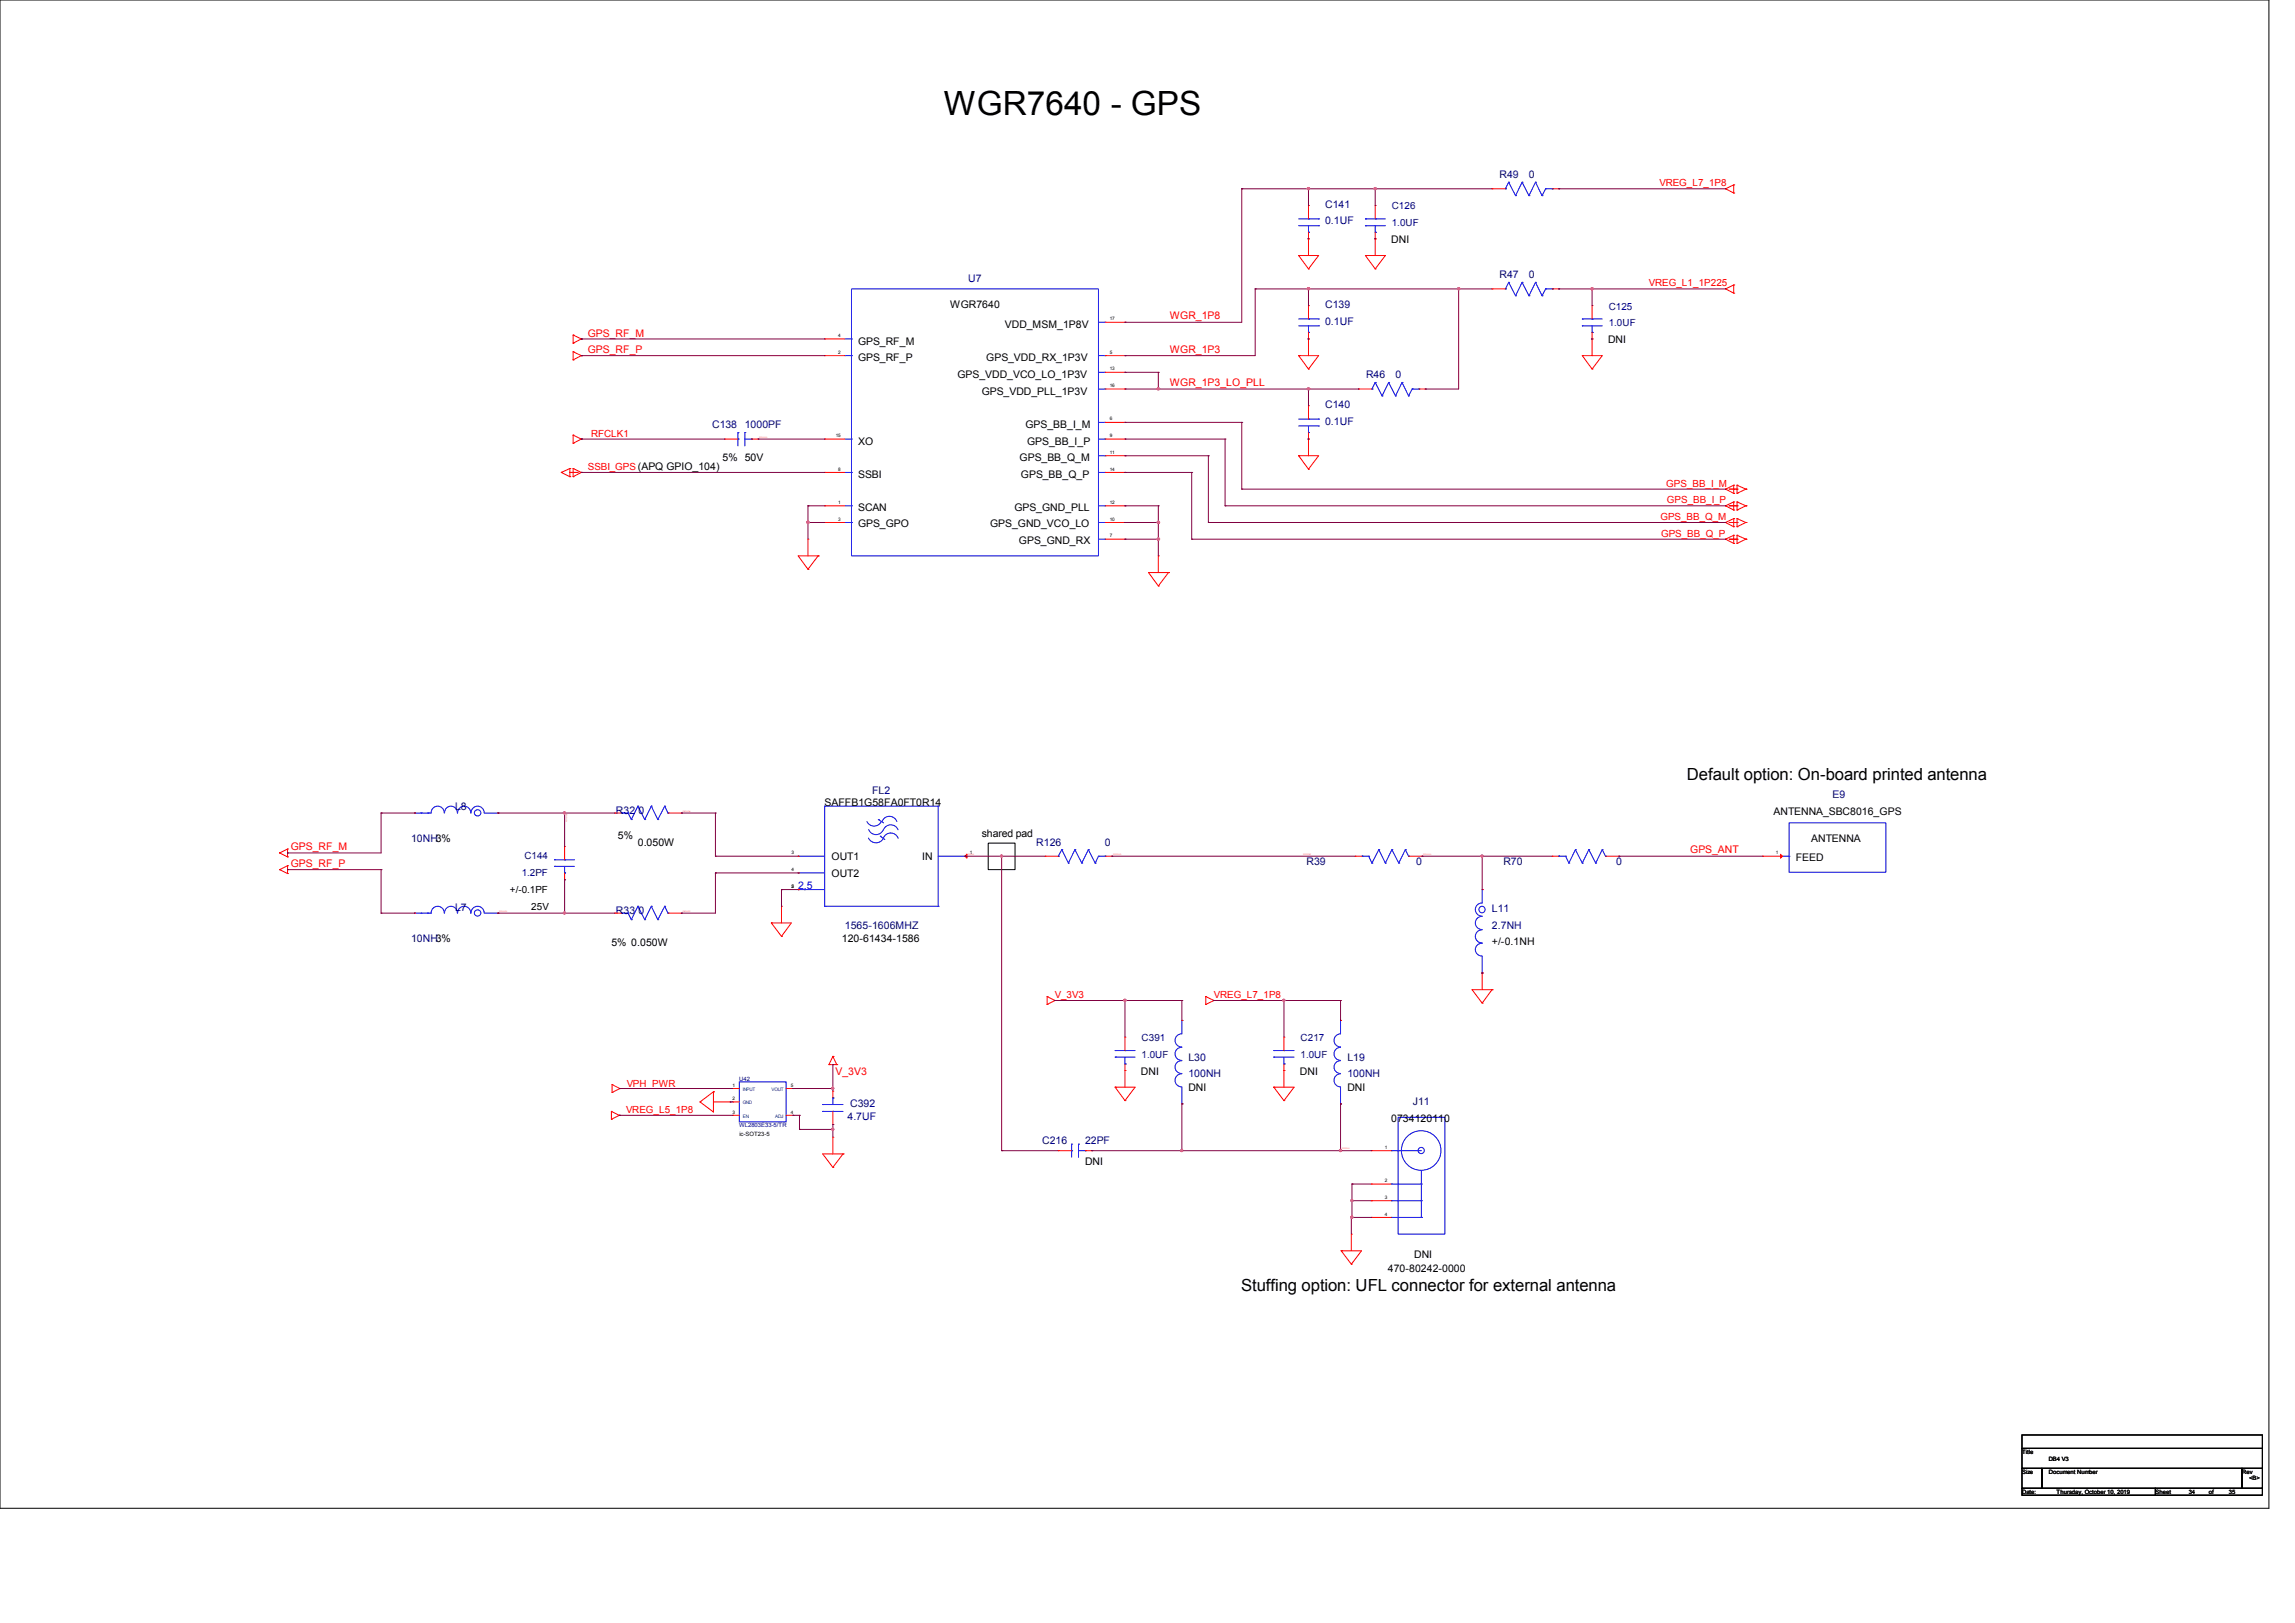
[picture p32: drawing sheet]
<svg xmlns="http://www.w3.org/2000/svg" width="297mm" height="210mm" viewBox="0 0 297 210" stroke-linecap="round" stroke-linejoin="round" font-family="sans-serif">
<defs><g id="words">
<text font-size="4.3" x="122.1" y="14.9">WGR7640 - GPS</text>
<g font-size="2.2">
<text x="218.3" y="100.9">Default option: On-board printed antenna</text>
<text x="160.6" y="167">Stuffing option: UFL connector for external antenna</text>
</g>
<g font-size="1.4" fill="#000080">
<text x="194.1" y="23">R49</text>
<text x="197.9" y="23">0</text>
<text x="171.5" y="26.9">C141</text>
<text x="171.5" y="29">0.1UF</text>
<text x="194.1" y="35.9">R47</text>
<text x="197.9" y="35.9">0</text>
<text x="125.3" y="36.5">U7</text>
<text x="171.5" y="39.8">C139</text>
<text x="171.5" y="42">0.1UF</text>
<text x="171.5" y="52.8">C140</text>
<text x="176.8" y="48.9">R46</text>
<text x="180.6" y="48.9">0</text>
<text x="92.2" y="55.4">C138</text>
<text x="96.4" y="55.4">1000PF</text>
<text x="171.5" y="54.9">0.1UF</text>
<text x="58.9" y="104.9">L8</text>
<text x="79.7" y="105.3">R32</text>
<text x="82.6" y="105.3">0</text>
<text x="112.9" y="102.7">FL2</text>
<text x="237.1" y="103.3">E9</text>
<text x="53.2" y="108.9">10NH3%</text>
<text x="134.1" y="109.5">R126</text>
<text x="143" y="109.5">0</text>
<text x="169.1" y="111.9">R39</text>
<text x="183.3" y="111.9">0</text>
<text x="194.6" y="111.9">R70</text>
<text x="209.2" y="111.9">0</text>
<text x="58.9" y="117.8">L7</text>
<text x="79.7" y="118.2">R33</text>
<text x="82.6" y="118.2">0</text>
<text x="193.1" y="118">L11</text>
<text x="53.2" y="121.9">10NH3%</text>
<text x="109.3" y="120.1">1565-1606MHZ</text>
<text x="193.1" y="120.1">2.7NH</text>
<text x="153.8" y="137.2">L30</text>
<text x="174.4" y="137.2">L19</text>
<text x="110" y="143.3">C392</text>
<text x="153.8" y="139.4">100NH</text>
<text x="174.4" y="139.4">100NH</text>
<text x="182.8" y="143">J11</text>
<text x="109.7" y="144.9">4.7UF</text>
<text x="134.9" y="148">C216</text>
<text x="140.4" y="148">22PF</text>
</g>
<g font-size="1.4">
<text x="180" y="31.5">DNI</text>
<text x="123" y="39.8">WGR7640</text>
<text x="111" y="46.7">GPS_RF_P</text>
<text x="111" y="44.6">GPS_RF_M</text>
<text x="127.6" y="46.7">GPS_VDD_RX_1P3V</text>
<text x="130" y="42.4">VDD_MSM_1P8V</text>
<text x="208.1" y="44.4">DNI</text>
<text x="123.9" y="48.9">GPS_VDD_VCO_LO_1P3V</text>
<text x="127" y="51.1">GPS_VDD_PLL_1P3V</text>
<text x="93.5" y="59.7">5% 50V</text>
<text x="111" y="57.5">XO</text>
<text x="131.9" y="59.7">GPS_BB_Q_M</text>
<text x="132.7" y="55.4">GPS_BB_I_M</text>
<text x="132.9" y="57.5">GPS_BB_I_P</text>
<text x="111" y="61.8">SSBI</text>
<text x="132.1" y="61.8">GPS_BB_Q_P</text>
<text x="111" y="66.2">SCAN</text>
<text x="111" y="68.2">GPS_GPO</text>
<text x="128.1" y="68.2">GPS_GND_VCO_LO</text>
<text x="131.3" y="66.2">GPS_GND_PLL</text>
<text x="131.9" y="70.4">GPS_GND_RX</text>
<text x="106.7" y="104.3">SAFFB1G58FA0FT0R14</text>
<text x="229.5" y="105.5">ANTENNA_SBC8016_GPS</text>
<text x="80" y="108.6">5%</text>
<text x="82.5" y="109.4">0.050W</text>
<text x="107.6" y="111.3">OUT1</text>
<text x="107.6" y="113.4">OUT2</text>
<text x="119.3" y="111.3">IN</text>
<text x="127" y="108.3">shared pad</text>
<text x="232.4" y="111.4">FEED</text>
<text x="234.4" y="108.9">ANTENNA</text>
<text x="79.1" y="122.4">5% 0.050W</text>
<text x="109" y="121.9">120-61434-1586</text>
<text x="193.1" y="122.3">+/-0.1NH</text>
<text x="147.7" y="139.1">DNI</text>
<text x="153.8" y="141.2">DNI</text>
<text x="168.2" y="139.1">DNI</text>
<text x="174.4" y="141.2">DNI</text>
<text x="180" y="145.1">0734120110</text>
<text x="140.4" y="150.7">DNI</text>
<text x="179.6" y="164.5">470-80242-0000</text>
<text x="183" y="162.8">DNI</text>
</g>
<g font-size="1.4" fill="#f00">
<text x="151.4" y="41.3">WGR_1P8</text>
<text x="76.1" y="43.6">GPS_RF_M</text>
<text x="76.1" y="45.7">GPS_RF_P</text>
<text x="151.4" y="45.6">WGR_1P3</text>
<text x="151.4" y="50">WGR_1P3_LO_PLL</text>
<text x="37.6" y="110">GPS_RF_M</text>
<text x="37.6" y="112.2">GPS_RF_P</text>
<text x="218.7" y="110.4">GPS_ANT</text>
<text x="108.1" y="139.1">V_3V3</text>
</g>
<text font-size="1.4" fill="#00f" x="103.3" y="115">2,5</text>
<g font-size="1.3" fill="#000080">
<text x="180.1" y="27.1">C126</text>
<text x="180.1" y="29.3">1.0UF</text>
<text x="208.2" y="40">C125</text>
<text x="208.2" y="42.2">1.0UF</text>
<text x="67.5" y="113.4">1.2PF</text>
<text x="67.9" y="111.2">C144</text>
<text x="147.7" y="134.7">C391</text>
<text x="147.7" y="136.9">1.0UF</text>
<text x="168.3" y="134.7">C217</text>
<text x="168.3" y="136.9">1.0UF</text>
</g>
<g font-size="1.3" fill="#f00">
<text x="214.8" y="24.1">VREG_L7_1P8</text>
<text x="213.4" y="37">VREG_L1_1P225</text>
<text x="76.5" y="56.6">RFCLK1</text>
<text x="76.1" y="60.9">SSBI_GPS (APQ GPIO_104)</text>
<text x="215.6" y="62.9">GPS_BB_I_M</text>
<text x="215.7" y="65.1">GPS_BB_I_P</text>
<text x="214.9" y="67.3">GPS_BB_Q_M</text>
<text x="215" y="69.4">GPS_BB_Q_P</text>
<text x="136.5" y="129.2">V_3V3</text>
<text x="157.1" y="129.2">VREG_L7_1P8</text>
<text x="81.1" y="140.6">VPH_PWR</text>
<text x="81" y="144">VREG_L5_1P8</text>
</g>
<g font-size="1.3">
<text x="66" y="115.5">+/-0.1PF</text>
<text x="68.7" y="117.7">25V</text>
</g>
<g font-size=".8" fill="#000080">
<text x="95.7" y="139.8">U42</text>
<text x="95.7" y="145.9">WL2803E33-5/TR</text>
</g>
<g font-size=".8">
<text x="95.7" y="147">ic-SOT23-5</text>
<text x="261.7" y="188.1">Title</text>
<text x="261.7" y="190.7">Size</text>
<text x="265.1" y="189">DB4 V3</text>
<text x="265.1" y="190.7">Document Number</text>
<text x="290.2" y="190.7">Rev</text>
<text x="291.1" y="191.6">&lt;B&gt;</text>
<text x="261.7" y="193.3">Date:</text>
<text x="266.1" y="193.3">Thursday, October 10, 2019</text>
<text x="279" y="193.3">Sheet</text>
<text x="283.2" y="193.3">34</text>
<text x="285.9" y="193.3">of</text>
<text x="288.5" y="193.3">35</text>
</g>
<g font-size=".6">
<text x="143.6" y="41.4">17</text>
<text x="108.5" y="45.8">2</text>
<text x="108.5" y="43.6">4</text>
<text x="143.6" y="45.8">5</text>
<text x="143.6" y="47.9">13</text>
<text x="143.6" y="50.1">16</text>
<text x="108.2" y="56.6">15</text>
<text x="143.6" y="54.4">6</text>
<text x="143.6" y="56.6">9</text>
<text x="143.6" y="58.7">11</text>
<text x="108.5" y="65.2">1</text>
<text x="108.5" y="60.9">8</text>
<text x="143.6" y="65.2">12</text>
<text x="143.6" y="60.9">14</text>
<text x="108.5" y="67.4">3</text>
<text x="143.6" y="69.5">7</text>
<text x="143.6" y="67.4">10</text>
<text x="102.4" y="110.6">3</text>
<text x="102.4" y="112.7">4</text>
<text x="125.5" y="110.6">1</text>
<text x="229.8" y="110.6">1</text>
<text x="102.4" y="114.9">2</text>
<text x="102.4" y="114.9">5</text>
<text x="94.8" y="140.6">1</text>
<text x="94.8" y="142.4">2</text>
<text x="102.3" y="140.6">5</text>
<text x="94.8" y="144.1">3</text>
<text x="102.3" y="144.1">4</text>
<text x="179.2" y="148.7">1</text>
<text x="179.2" y="153">2</text>
<text x="179.2" y="155.1">3</text>
<text x="179.2" y="157.3">4</text>
</g>
<g font-size=".6" fill="#004080">
<text x="96.1" y="141.1">INPUT</text>
<text x="96.1" y="142.9">GND</text>
<text x="99.8" y="141.1">VOUT</text>
<text x="96.1" y="144.6">EN</text>
<text x="100.3" y="144.6">ADJ</text>
</g>
<g font-size=".3" fill="#f00">
<text x="98.3" y="56.6">$31N1140</text>
<text x="73.2" y="105.4" transform="rotate(90 73.2 105.4)">$31N1134</text>
<text x="88.3" y="105">$31N1136</text>
<text x="125.1" y="110.6">$31N3134</text>
<text x="144.1" y="110.6">$31N3149</text>
<text x="168.7" y="110.6">$31N2397</text>
<text x="184.2" y="110.6">$31N1110</text>
<text x="64.6" y="118">$31N1135</text>
<text x="88.3" y="118">$31N1137</text>
<text x="173.6" y="148.7">$31N2411</text>
</g>
</g></defs>
<path d="M0 0h293.6v195.2h-293.6zM127.9 109.1h3.5v3.4h-3.5zM261.7 185.7h31.1v1.7h-31.1zM261.7 187.4h31.1v2.6h-31.1zM261.7 190h2.5v2.6h-2.5zM261.7 192.6h17.2v.9h-17.2zM264.2 190h26v2.6h-26zM278.9 192.6h13.9v.9h-13.9zM290.2 190h2.6v2.6h-2.6z" fill="none" stroke="#000" stroke-width=".13"/>
<g fill="none" stroke="#f00" stroke-width=".13">
<path d="M168.1 33.1h.1M168.1 33.1h2.5l-1.3 1.7M168.1 33.1l1.2 1.7M169.3 30.9h.1M169.3 34.8h.1M169.3 39.5h.1M169.3 26.6h.1M169.3 26.6v1.7M169.3 30.1v3M169.3 39.5v1.8M176.7 33.1h.1M176.7 33.1h2.6l-1.3 1.7"/>
<path d="M176.7 33.1l1.3 1.7M178 30.9h.1M178 34.8h.1M178 26.6h.1M178 26.6v1.7M178 30.1v3M193.1 24.4h.1M193.1 37.4h.1M193.1 24.4h1.7M193.1 37.4h1.7M200.9 24.4h.8M200.9 37.4h.8"/>
<path d="M201.7 24.4h.1M201.7 37.4h.1M206 39.5h.1M206 39.5v1.8M223.3 37.4h.1M223.3 24.4h.1M223.3 37.4l1.1 .5M223.3 24.4l1.1 .6M224.4 36.9h.1M224.4 37.9h.1M224.4 23.9h.1M224.4 25h.1"/>
<path d="M224.4 36.9l-1.1 .5M224.4 23.9v1.1M224.4 36.9v1M224.4 23.9l-1.1 .5M74.2 43.3h.1M74.2 44.4h.1M74.2 45.5h.1M74.2 46.6h.1M74.2 56.3h.1M74.2 57.4h.1M74.2 43.3l1 .6M74.2 43.3v1.1"/>
<path d="M74.2 45.5v1.1M74.2 56.3v1.1M74.2 45.5l1 .5M74.2 56.3l1 .5M75.2 43.9h.1M75.2 46h.1M75.2 56.8h.1M75.2 43.9l-1 .5M75.2 46l-1 .6M75.2 56.8l-1 .6M93.8 56.8h.1M93.8 56.8h1.7"/>
<path d="M97.2 56.8h.9M98.1 56.8h.1M106.7 46h.1M106.7 43.9h.1M106.7 56.8h.1M106.7 46h2.6M106.7 56.8h2.6M106.7 43.9h2.6M143 46h2.6M143 59h2.6M143 50.3h2.6M143 56.8h2.6"/>
<path d="M143 54.7h2.6M143 48.2h2.6M143 41.7h2.6M145.6 46h.1M145.6 54.7h.1M145.6 56.8h.1M145.6 59h.1M145.6 48.2h.1M145.6 50.3h.1M145.6 41.7h.1M168.1 59h.1M168.1 46h.1"/>
<path d="M168.1 46h2.5l-1.3 1.8M168.1 59h2.5l-1.3 1.7M168.1 59l1.2 1.7M168.1 46l1.2 1.8M169.3 56.8h.1M169.3 43.9h.1M169.3 47.8h.1M169.3 52.5h.1M169.3 43v3M169.3 52.5v1.7M169.3 56v3M175.8 50.3h.1"/>
<path d="M175.8 50.3h1.7M183.6 50.3h.8M184.4 50.3h.1M204.8 46h.1M204.8 46h2.5l-1.3 1.8M204.8 46l1.2 1.8M206 43.9h.1M206 47.8h.1M206 43v3M72.6 61.1h.1M72.6 61.1l1.1 .6M73.7 61.7h.1"/>
<path d="M73.7 60.6h.1M73.7 61.1h.1M73.7 60.6v1.1M73.7 60.6l-1.1 .5M73.7 61.1h1.1M74.2 61.7h.1M74.2 60.6h.1M74.2 60.6v1.1M74.2 60.6l1 .5M75.2 61.1h.1M75.2 61.1l-1 .6M104.6 69.8h.1"/>
<path d="M104.6 73.7h.1M104.6 69.8v2.1M105.9 71.9h.1M105.9 71.9h-2.6l1.3 1.8M105.9 71.9l-1.3 1.8M106.7 65.4h.1M106.7 67.6h.1M106.7 61.1h.1M106.7 61.1h2.6M106.7 67.6h2.6M106.7 65.4h2.6M143 61.1h2.6"/>
<path d="M143 69.8h2.6M143 67.6h2.6M143 65.4h2.6M145.6 69.8h.1M145.6 67.6h.1M145.6 65.4h.1M145.6 61.1h.1M149.9 71.9h.1M149.9 75.8h.1M149.9 71.9v2.2M151.2 74.1h.1M151.2 74.1h-2.6l1.3 1.7"/>
<path d="M151.2 74.1l-1.3 1.7M169.3 60.7h.1M223.3 69.8h.1M223.3 67.6h.1M223.3 65.4h.1M223.3 63.3h.1M223.3 69.8l1.1 .5M223.3 67.6l1.1 .6M223.3 65.4l1.1 .6M223.3 63.3l1.1 .5M223.8 69.8h1M223.8 67.6h1"/>
<path d="M223.8 65.4h1M223.8 63.3h1M224.4 70.3h.1M224.4 69.3h.1M224.4 68.2h.1M224.4 67.1h.1M224.4 66h.1M224.4 64.9h.1M224.4 63.8h.1M224.4 62.8h.1M224.4 62.8v1M224.4 64.9v1.1"/>
<path d="M224.4 67.1v1.1M224.4 69.3v1M224.4 69.3l-1.1 .5M224.4 67.1l-1.1 .5M224.4 64.9l-1.1 .5M224.4 62.8l-1.1 .5M224.8 70.3h.1M224.8 69.3h.1M224.8 69.8h.1M224.8 68.2h.1M224.8 67.1h.1M224.8 67.6h.1"/>
<path d="M224.8 66h.1M224.8 64.9h.1M224.8 65.4h.1M224.8 63.8h.1M224.8 62.8h.1M224.8 63.3h.1M224.8 62.8v1M224.8 64.9v1.1M224.8 67.1v1.1M224.8 69.3v1M224.8 69.3l1.1 .5M224.8 67.1l1.1 .5"/>
<path d="M224.8 64.9l1.1 .5M224.8 62.8l1.1 .5M225.9 69.8h.1M225.9 67.6h.1M225.9 65.4h.1M225.9 63.3h.1M225.9 69.8l-1.1 .5M225.9 67.6l-1.1 .6M225.9 65.4l-1.1 .6M225.9 63.3l-1.1 .5M36.2 110.4h.1M36.2 112.5h.1"/>
<path d="M36.2 110.4l1 .5M36.2 112.5l1 .5M37.2 109.9h.1M37.2 110.9h.1M37.2 112h.1M37.2 113h.1M37.2 109.9l-1 .5M37.2 109.9v1M37.2 112v1M37.2 112l-1 .5M53.6 118.2h.1M53.6 105.2h.1"/>
<path d="M64.4 118.2h.1M64.4 105.2h.1M73.1 109.5h.1M73.1 113.8h.1M73.1 109.5v1.8M73.1 112.9v.9M79.5 118.2h.1M79.5 105.2h.1M79.5 118.2h.9M79.5 105.2h.9M86.4 118.2h1.8M86.4 105.2h1.8"/>
<path d="M88.2 118.2h.1M88.2 105.2h.1M99.8 119.4h.1M99.8 119.4h2.6l-1.3 1.8M99.8 119.4l1.3 1.8M101.1 117.3h.1M101.1 117.3v2.1M103.3 115.1h.1M103.3 110.8h.1M103.3 112.9h.1M124.9 110.8h.1M135.3 110.8h.1"/>
<path d="M135.3 110.8h1.6M143 110.8h.9M143.9 110.8h.1M175.4 110.8h.1M175.4 110.8h.9M182.3 110.8h1.7M184 110.8h.1M191.8 115.1h.1M200.9 110.8h.1M200.9 110.8h.8M207.8 110.8h1.7M209.5 110.8h.1"/>
<path d="M228.1 110.8h.1M228.1 110.8h2.6M101.1 121.2h.1M107.3 137.8h.1M107.3 137.8h1M107.8 136.7h.1M107.8 136.7l-.5 1.1M107.8 136.7l.5 1.1M108.3 137.8h.1M135.5 128.9h.1M135.5 130h.1M135.5 128.9l1 .6"/>
<path d="M135.5 128.9v1.1M136.5 129.5h.1M136.5 129.5l-1 .5M145.6 138.5h.1M145.6 134.2h.1M145.6 134.2v1.7M145.6 137.7v3M153 132h.1M156 128.9h.1M156 130h.1M156 128.9l1.1 .6M156 128.9v1.1"/>
<path d="M157.1 129.5h.1M157.1 129.5l-1.1 .5M166.2 138.5h.1M166.2 134.2h.1M166.2 134.2v1.7M166.2 137.7v3M173.5 132h.1M191.8 125.9h.1M191.8 129.8h.1M191.8 125.9v2.2M193.1 128.1h.1M193.1 128.1h-2.6l1.3 1.7"/>
<path d="M193.1 128.1l-1.3 1.7M79.1 143.8h.1M79.1 144.8h.1M79.1 143.8l1 .5M79.1 143.8v1M79.2 140.3h.1M79.2 141.4h.1M79.2 140.3l1 .5M79.2 140.3v1.1M80.1 144.3h.1M80.1 144.3l-1 .5M80.2 140.8h.1"/>
<path d="M80.2 140.8l-1 .6M90.6 142.6h.1M92.3 141.3h.1M92.3 142.6h2.2M92.3 141.3v2.6l-1.7-1.3M92.3 141.3l-1.7 1.3M94.5 142.6h.1M94.8 140.8h.1M94.8 142.6h.1M94.8 144.3h.1M94.8 142.6h.9M94.8 140.8h.9"/>
<path d="M94.8 144.3h.9M101.7 140.8h.9M101.7 144.3h.9M102.6 144.3h.1M102.6 140.8h.1M107.8 147.2h.1M107.8 151h.1M107.8 145.5h.1M107.8 141.2h.1M107.8 141.2v.9M107.8 143.8v1.7M107.8 147.2v2.1"/>
<path d="M109.1 149.3h.1M109.1 149.3h-2.6l1.3 1.7M109.1 149.3l-1.3 1.7M136.9 148.9h.1M136.9 148.9h1.8M140.4 148.9h.9M141.3 148.9h.1M144.3 140.7h.1M144.3 140.7h2.6l-1.3 1.7M144.3 140.7l1.3 1.7M145.6 142.4h.1M153 142.8h.1"/>
<path d="M164.8 140.7h.1M164.8 140.7h2.7l-1.3 1.7M164.8 140.7l1.4 1.7M166.2 142.4h.1M173.5 142.8h.1M174.9 159.7h.1M174.9 159.7v2.1M177.5 148.9h.1M177.5 153.2h.1M177.5 155.4h.1M177.5 157.5h.1M177.5 148.9h2.5"/>
<path d="M177.5 153.2h2.5M177.5 155.4h2.5M177.5 157.5h2.5M173.6 161.8h.1M173.6 161.8h2.6l-1.3 1.8M173.6 161.8l1.3 1.8M174.9 163.6h.1"/>
</g>
<g fill="none" stroke="#00f" stroke-width=".13">
<path d="M110.2 37.4h32v34.5h-32zM168.1 28.3h2.5M168.1 29.2h2.5M169.3 28.3h.1M169.3 30.1h.1M169.3 29.2v.9M170.6 28.3h.1M170.6 29.2h.1M176.7 28.3h.1M176.7 29.2h.1M176.7 28.3h2.6M176.7 29.2h2.6"/>
<path d="M178 28.3h.1M178 30.1h.1M178 29.2v.9M194.8 24.4h.1M194.8 37.4h.1M195.2 23.6h.1M195.2 36.5h.1M195.2 23.6l-.4 .8M195.2 23.6l.9 1.7M195.2 36.5l-.4 .9M195.2 36.5l.9 1.8M196.1 25.3h.1"/>
<path d="M196.1 38.3h.1M197 23.6h.1M197 36.5h.1M197 23.6l-.9 1.7M197 23.6l.9 1.7M197 36.5l-.9 1.8M197 36.5l.9 1.8M197.9 25.3h.1M197.9 38.3h.1M198.7 23.6h.1M198.7 36.5h.1M198.7 23.6l-.8 1.7"/>
<path d="M198.7 23.6l.9 1.7M198.7 36.5l-.8 1.8M198.7 36.5l.9 1.8M199.6 25.3h.1M199.6 38.3h.1M200 24.4h.1M200 37.4h.1M200 24.4h.9M200 24.4l-.4 .9M200 37.4h.9M200 37.4l-.4 .9M200.9 24.4h.1"/>
<path d="M200.9 37.4h.1M95.5 56.8h.1M95.5 56h.1M95.5 56v1.7M96.4 56h.1M96.4 56v1.7M96.4 56.8h.8M97.2 56.8h.1M109.3 56.8h.9M109.3 46h.9M109.3 43.9h.9M110.2 46h.1"/>
<path d="M110.2 56.8h.1M110.2 43.9h.1M142.2 50.3h.8M142.2 56.8h.8M142.2 46h.8M142.2 48.2h.8M142.2 59h.8M142.2 54.7h.8M142.2 41.7h.8M143 50.3h.1M143 48.2h.1M143 59h.1"/>
<path d="M143 56.8h.1M143 54.7h.1M143 46h.1M143 41.7h.1M168.1 41.3h2.5M168.1 42.2h2.5M168.1 54.2h2.5M168.1 55.1h2.5M169.3 54.2h.1M169.3 56h.1M169.3 41.3h.1M169.3 43h.1"/>
<path d="M169.3 42.2v.8M169.3 55.1v.9M170.6 54.2h.1M170.6 55.1h.1M170.6 41.3h.1M170.6 42.2h.1M177.5 50.3h.1M178 49.5h.1M178 49.5l-.5 .8M178 49.5l.9 1.7M178.9 51.2h.1M179.7 49.5h.1"/>
<path d="M179.7 49.5l-.8 1.7M179.7 49.5l.9 1.7M180.6 51.2h.1M181.4 49.5h.1M181.4 49.5l-.8 1.7M181.4 49.5l.9 1.7M182.3 51.2h.1M182.8 50.3h.1M182.8 50.3h.8M182.8 50.3l-.5 .9M183.6 50.3h.1M204.8 41.3h.1"/>
<path d="M204.8 42.2h.1M204.8 41.3h2.5M204.8 42.2h2.5M206 41.3h.1M206 43h.1M206 42.2v.8M109.3 61.1h.9M109.3 65.4h.9M109.3 67.6h.9M110.2 61.1h.1M110.2 65.4h.1M110.2 67.6h.1"/>
<path d="M142.2 61.1h.8M142.2 65.4h.8M142.2 67.6h.8M142.2 69.8h.8M143 61.1h.1M143 65.4h.1M143 67.6h.1M143 69.8h.1M53.6 118.2h.1M53.6 105.2h.1M54.5 118.2h.1M54.5 105.2h.1"/>
<path d="M55.4 118.2h.1M55.4 105.2h.1M57.5 118.1a.85 .85 0 0 0-.9-.8 .85 .85 0 0 0-.8 .9h-2.2M57.5 105.2a.85 .85 0 0 0-.9-.9 .85 .85 0 0 0-.8 .9h-2.2M59.2 118.1a.83 .83 0 0 0-.8-.8 .83 .83 0 0 0-.9 .9M59.2 105.2a.83 .83 0 0 0-.8-.9 .83 .83 0 0 0-.9 .9M60.9 118.1a.85 .85 0 0 0-.8-.8 .85 .85 0 0 0-.9 .9M60.9 105.2a.85 .85 0 0 0-.8-.9 .85 .85 0 0 0-.9 .9M62.7 118.1a.85 .85 0 0 0-.9-.8 .85 .85 0 0 0-.8 .9M62.7 105.2a.85 .85 0 0 0-.9-.9 .85 .85 0 0 0-.8 .9M62.7 118.2h1.7M62.7 105.2h1.7"/>
<path d="M64.4 118.2h.1M64.4 105.2h.1M71.8 111.3h.1M71.8 112.1h.1M71.8 111.3h2.5M71.8 112.1h2.5M73.1 111.3h.1M73.1 112.9h.1M73.1 112.1v.8M80.4 118.2h.1M80.4 105.2h.1M80.4 118.2h.9"/>
<path d="M80.4 105.2h.9M81.3 118.2h.1M81.3 105.2h.1M81.3 118.2l.4 .8M81.3 105.2l.4 .8M81.7 119h.1M81.7 106h.1M82.5 117.3h.1M82.5 104.3h.1M82.5 117.3l.9 1.7M82.5 117.3l-.8 1.7M82.5 104.3l.9 1.7"/>
<path d="M82.5 104.3l-.8 1.7M83.4 119h.1M83.4 106h.1M84.3 117.3h.1M84.3 104.3h.1M84.3 117.3l.8 1.7M84.3 117.3l-.9 1.7M84.3 104.3l.8 1.7M84.3 104.3l-.9 1.7M85.1 119h.1M85.1 106h.1M86 117.3h.1"/>
<path d="M86 104.3h.1M86 117.3l.4 .9M86 117.3l-.9 1.7M86 104.3l.4 .9M86 104.3l-.9 1.7M86.4 118.2h.1M86.4 105.2h.1M103.3 115.1h.1M103.3 110.8h.1M103.3 112.9h.1M103.3 115.1h3.4M103.3 110.8h3.4"/>
<path d="M103.3 112.9h3.4M106.7 117.3h.1M106.7 104.3h.1M106.7 117.3h14.7M106.7 104.3v13M106.7 104.3h14.7M112.4 108.4a1.09 1.09 0 0 0 1 .7 1.09 1.09 0 0 0 .9-.6M112.4 107.3a1.02 1.02 0 0 0 1 .7 1.02 1.02 0 0 0 .9-.7M113.7 106h.1M113.7 106l.6 .5M113.9 108.2h.1M113.9 108.2l.6 .4"/>
<path d="M114 106.3a1.02 1.02 0 0 1-.9 .6 1.02 1.02 0 0 1-.9-.6M114.3 108.4a1.02 1.02 0 0 1 1-.6 1.02 1.02 0 0 1 .9 .7M114.3 107.4a1.02 1.02 0 0 1 1-.7 1.02 1.02 0 0 1 .9 .7M116.1 106.3a1.02 1.02 0 0 0-1-.7 1.02 1.02 0 0 0-1 .7M121.4 117.3h.1M121.4 104.3h.1M121.4 110.8h3.5M121.4 104.3v13M124.9 110.8h.1M136.9 110.8h.1M137.4 109.9h.1M137.4 109.9l-.5 .9"/>
<path d="M137.4 109.9l.9 1.8M138.3 111.7h.1M139.1 109.9h.1M139.1 109.9l-.8 1.8M139.1 109.9l.9 1.8M140 111.7h.1M140.8 109.9h.1M140.8 109.9l-.8 1.8M140.8 109.9l.9 1.8M141.7 111.7h.1M142.2 110.8h.1M142.2 110.8h.8"/>
<path d="M142.2 110.8l-.5 .9M143 110.8h.1M176.3 110.8h.1M176.3 110.8h.8M177.1 110.8h.1M177.1 110.8l.4 .9M177.5 111.7h.1M178.4 109.9h.1M178.4 109.9l.9 1.8M178.4 109.9l-.9 1.8M179.3 111.7h.1M180.1 109.9h.1"/>
<path d="M180.1 109.9l.9 1.8M180.1 109.9l-.8 1.8M181 111.7h.1M181.9 109.9h.1M181.9 109.9l.4 .9M181.9 109.9l-.9 1.8M182.3 110.8h.1M191.8 115.1h.1M191.8 118.6a.85 .85 0 0 0-.9 .8 .85 .85 0 0 0 .9 .9M191.8 115.1v1.7a.85 .85 0 0 0-.9 .9 .85 .85 0 0 0 .9 .8M201.7 110.8h.1M201.7 110.8h.9"/>
<path d="M202.6 110.8h.1M202.6 110.8l.4 .9M203 111.7h.1M203.9 109.9h.1M203.9 109.9l.9 1.8M203.9 109.9l-.9 1.8M204.8 111.7h.1M205.6 109.9h.1M205.6 109.9l.9 1.8M205.6 109.9l-.8 1.8M206.5 111.7h.1M207.3 109.9h.1"/>
<path d="M207.3 109.9l.5 .9M207.3 109.9l-.8 1.8M207.8 110.8h.1M230.7 110.8h.8M231.5 106.5h12.6v6.4h-12.6zM231.5 110.8h.1M95.7 140h6v5.2h-6zM144.3 135.9h.1M144.3 136.8h.1M144.3 135.9h2.6M144.3 136.8h2.6M145.6 135.9h.1"/>
<path d="M145.6 137.7h.1M145.6 136.8v.9M153 132h.1M153 138.9a.85 .85 0 0 0-.9 .9 .85 .85 0 0 0 .8 .8M153 137.2a.83 .83 0 0 0-.9 .9 .83 .83 0 0 0 .8 .8M153 135.5a.85 .85 0 0 0-.9 .9 .85 .85 0 0 0 .8 .8M153 132v1.8a.85 .85 0 0 0-.9 .8 .85 .85 0 0 0 .8 .9M164.8 135.9h.1M164.8 136.8h.1M164.8 135.9h2.7M164.8 136.8h2.7M166.2 135.9h.1"/>
<path d="M166.2 137.7h.1M166.2 136.8v.9M173.5 132h.1M173.5 138.9a.85 .85 0 0 0-.9 .9 .85 .85 0 0 0 .9 .8M173.5 137.2a.83 .83 0 0 0-.9 .9 .83 .83 0 0 0 .9 .8M173.5 135.5a.85 .85 0 0 0-.9 .9 .85 .85 0 0 0 .9 .8M173.5 132v1.8a.85 .85 0 0 0-.9 .8 .85 .85 0 0 0 .9 .9M191.8 125.9h.1M191.8 122a.83 .83 0 0 0-.9 .9 .83 .83 0 0 0 .9 .8M191.8 120.3a.85 .85 0 0 0-.9 .9 .85 .85 0 0 0 .9 .8M191.8 123.7v2.2M106.5 143.8h.1"/>
<path d="M106.5 142.9h.1M106.5 143.8h2.6M106.5 142.9h2.6M107.8 143.8h.1M107.8 142.1h.1M107.8 142.1v.8M138.7 148.9h.1M138.7 148h.1M138.7 148v1.7M139.6 148h.1M139.6 148.9h.8M139.6 148v1.7"/>
<path d="M140.4 148.9h.1M153 142.8h.1M153 140.7v2.1M173.5 142.8h.1M173.5 140.7v2.1M180 157.5h.1M180 155.4h.1M180 153.2h.1M180 148.9h.1M180 157.5h3.9M180 155.4h3.9M180 153.2h3.9"/>
<path d="M180 148.9h3.9M180.9 144.6h6.1v15.1h-6.1zM180.9 148.9h.1M183.9 157.5h.1M183.9 155.4h.1M183.9 153.2h.1M183.9 151.5v6"/>
<circle cx="61.8" cy="105.2" r=".41"/>
<circle cx="61.8" cy="118.1" r=".41"/>
<circle cx="191.8" cy="117.7" r=".41"/>
<circle cx="183.9" cy="148.9" r="2.56"/>
<circle cx="183.9" cy="148.9" r=".4"/>
</g>
<g fill="#f00" stroke="#f00" stroke-width=".13">
<path d="M124.9 110.8l.2-.3v.5z"/>
<path d="M230.4 110.5l.3 .3-.3 .2z"/>
</g>
<g fill="none" stroke="#800040" stroke-width=".13">
<path d="M160.7 24.4h.1M160.7 24.4v17.3h-15.1M160.7 24.4h32.4M162.4 37.4h.1M162.4 37.4v8.6h-16.8M162.4 37.4h30.7M169.2 30.9h.1M169.3 24.4h.1M169.3 37.4h.1M169.3 24.4v2.2M169.3 37.4v2.1M177.9 30.9h.1"/>
<path d="M178 24.4h.1M178 24.4v2.2M188.8 37.4h.1M188.8 37.4v12.9h-4.4M201.7 37.4h.1M201.7 24.4h.1M201.7 24.4h21.6M201.7 37.4h21.6M206 37.4h.1M206 37.4v2.1M75.2 46h.1M75.2 43.9h.1"/>
<path d="M75.2 56.8h.1M75.2 46h31.5M75.2 43.9h31.5M75.2 56.8h18.6M98.1 56.8h.1M98.1 56.8h8.6M145.6 59h.1M145.6 54.7h.1M145.6 56.8h.1M145.6 41.7h.1M145.6 48.2h.1M145.6 50.3h.1"/>
<path d="M145.6 46h.1M145.6 59h10.8M145.6 54.7h15.1M145.6 56.8h12.9M145.6 48.2h4.3M145.6 50.3h30.2M149.9 48.2h.1M149.9 50.3h.1M149.9 48.2v2.1M156.4 59h.1M156.4 59v8.6M158.5 56.8h.1"/>
<path d="M158.5 56.8v8.6M160.7 54.7h.1M160.7 54.7v8.6M169.2 56.8h.1M169.2 43.9h.1M169.3 50.3h.1M169.3 50.3v2.2M184.4 50.3h.1M206 43.9h.1M75.2 61.1h.1M75.2 61.1h31.5M104.6 67.6h.1"/>
<path d="M104.6 65.4h.1M104.6 67.6h2.1M104.6 65.4h2.1M104.6 65.4v4.4M145.6 61.1h.1M145.6 65.4h.1M145.6 69.8h.1M145.6 67.6h.1M145.6 67.6h4.3M145.6 61.1h8.6M145.6 69.8h4.3M145.6 65.4h4.3"/>
<path d="M149.9 65.4h.1M149.9 67.6h.1M149.9 69.8h.1M149.9 65.4v6.5M154.2 61.1h.1M154.2 69.8h.1M154.2 61.1v8.7M154.2 69.8h69.1M156.4 67.6h.1M156.4 67.6h66.9M158.5 65.4h.1M158.5 65.4h64.8"/>
<path d="M160.7 63.3h.1M160.7 63.3h62.6M37.2 112.5h.1M37.2 110.4h.1M37.2 112.5h12.1M49.3 112.5h.1M49.3 118.2h.1M49.3 105.2h.1M49.3 105.2v5.2h-12.1M49.3 112.5v5.7M49.3 118.2h4.3M49.3 105.2h4.3"/>
<path d="M64.4 118.2h.1M64.4 105.2h.1M64.4 118.2h15.1M64.4 105.2h15.1M73.1 118.2h.1M73.1 113.8h.1M73.1 105.2h.1M73.1 105.2v4.3M73.1 113.8v4.4M88.2 118.2h.1M88.2 105.2h.1M88.2 105.2h4.4"/>
<path d="M92.6 112.9h.1M92.6 105.2h.1M92.6 110.8h.1M92.6 110.8h10.7M92.6 112.9v5.3h-4.4M92.6 105.2v5.6M92.6 112.9h10.7M101.1 115.1h.1M101.1 115.1v2.2M101.1 115.1h2.2M124.9 110.8h.1M124.9 110.8h10.4"/>
<path d="M129.6 110.8h.1M129.6 110.8v38.1M143.9 110.8h.1M143.9 110.8h31.5M184 110.8h.1M184 110.8h16.9M191.8 110.8h.1M191.8 110.8v4.3M209.5 110.8h.1M209.5 110.8h18.6M107.8 137.8h.1M107.8 137.8v3.4"/>
<path d="M136.5 129.5h.1M136.5 129.5h16.5M145.6 129.5h.1M145.6 129.5v4.7M153 129.5h.1M153 129.5v2.5M157.1 129.5h.1M157.1 129.5h16.4M166.2 129.5h.1M166.2 129.5v4.7M173.5 129.5h.1M173.5 129.5v2.5"/>
<path d="M191.7 125.9h.1M80.1 144.3h.1M80.1 144.3h14.7M80.2 140.8h.1M80.2 140.8h14.6M94.5 142.6h.1M94.5 142.6h.3M102.6 140.8h.1M102.6 144.3h.1M102.6 140.8h5.2M102.6 144.3h.9M103.5 144.3h.1"/>
<path d="M103.5 146.1h.1M103.5 144.3v1.8M103.5 146.1h4.3M107.8 140.8h.1M107.8 145.5h.1M107.8 146.1h.1M107.8 145.5v1.7M129.6 148.9h.1M129.6 148.9h7.3M141.3 148.9h.1M141.3 148.9h36.2M153 142.8h.1"/>
<path d="M153 148.9h.1M153 142.8v6.1M173.5 148.9h.1M173.5 142.8h.1M173.5 142.8v6.1M174.9 157.5h.1M174.9 157.5h2.6M174.9 157.5v2.2M175 157.5h.1M175 155.4h.1M175 153.2h.1M175 153.2v4.3"/>
<path d="M175 153.2h2.5M175 155.4h2.5"/>
</g>
<g fill="#f0f" stroke="#f0f" stroke-width=".13">
<path d="M177.8 24.3h.3v.2h-.3z" fill-rule="evenodd"/>
<path d="M169.2 24.3h.3v.2h-.3z" fill-rule="evenodd"/>
<path d="M169.2 50.2h.3v.2h-.3z" fill-rule="evenodd"/>
<path d="M149.8 50.2h.2v.2h-.2z" fill-rule="evenodd"/>
<path d="M169.2 37.3h.3v.2h-.3z" fill-rule="evenodd"/>
<path d="M188.6 37.3h.3v.2h-.3z" fill-rule="evenodd"/>
<path d="M205.9 37.3h.3v.2h-.3z" fill-rule="evenodd"/>
<path d="M149.8 69.6h.2v.2h-.2z" fill-rule="evenodd"/>
<path d="M149.8 67.5h.2v.2h-.2z" fill-rule="evenodd"/>
<path d="M104.4 67.5h.3v.2h-.3z" fill-rule="evenodd"/>
<path d="M145.5 129.3h.2v.2h-.2z" fill-rule="evenodd"/>
<path d="M177.8 24.3h.3v.2h-.3z" fill-rule="evenodd"/>
<path d="M169.2 24.3h.3v.2h-.3z" fill-rule="evenodd"/>
<path d="M169.2 50.2h.3v.2h-.3z" fill-rule="evenodd"/>
<path d="M149.8 50.2h.2v.2h-.2z" fill-rule="evenodd"/>
<path d="M169.2 37.3h.3v.2h-.3z" fill-rule="evenodd"/>
<path d="M188.6 37.3h.3v.2h-.3z" fill-rule="evenodd"/>
<path d="M205.9 37.3h.3v.2h-.3z" fill-rule="evenodd"/>
<path d="M149.8 69.6h.2v.2h-.2z" fill-rule="evenodd"/>
<path d="M149.8 67.5h.2v.2h-.2z" fill-rule="evenodd"/>
<path d="M104.4 67.5h.3v.2h-.3z" fill-rule="evenodd"/>
<path d="M145.5 129.3h.2v.2h-.2z" fill-rule="evenodd"/>
<circle cx="129.6" cy="110.8" r=".15"/>
<circle cx="173.5" cy="148.9" r=".15"/>
<circle cx="152.9" cy="148.9" r=".15"/>
<circle cx="73" cy="118.1" r=".15"/>
<circle cx="73" cy="105.2" r=".15"/>
<circle cx="191.8" cy="110.8" r=".15"/>
<circle cx="166.1" cy="129.4" r=".15"/>
<circle cx="174.9" cy="157.5" r=".15"/>
<circle cx="174.9" cy="155.3" r=".15"/>
<circle cx="107.8" cy="140.8" r=".15"/>
<circle cx="107.8" cy="146.1" r=".15"/>
</g>
<use href="#words"/>
</svg>
